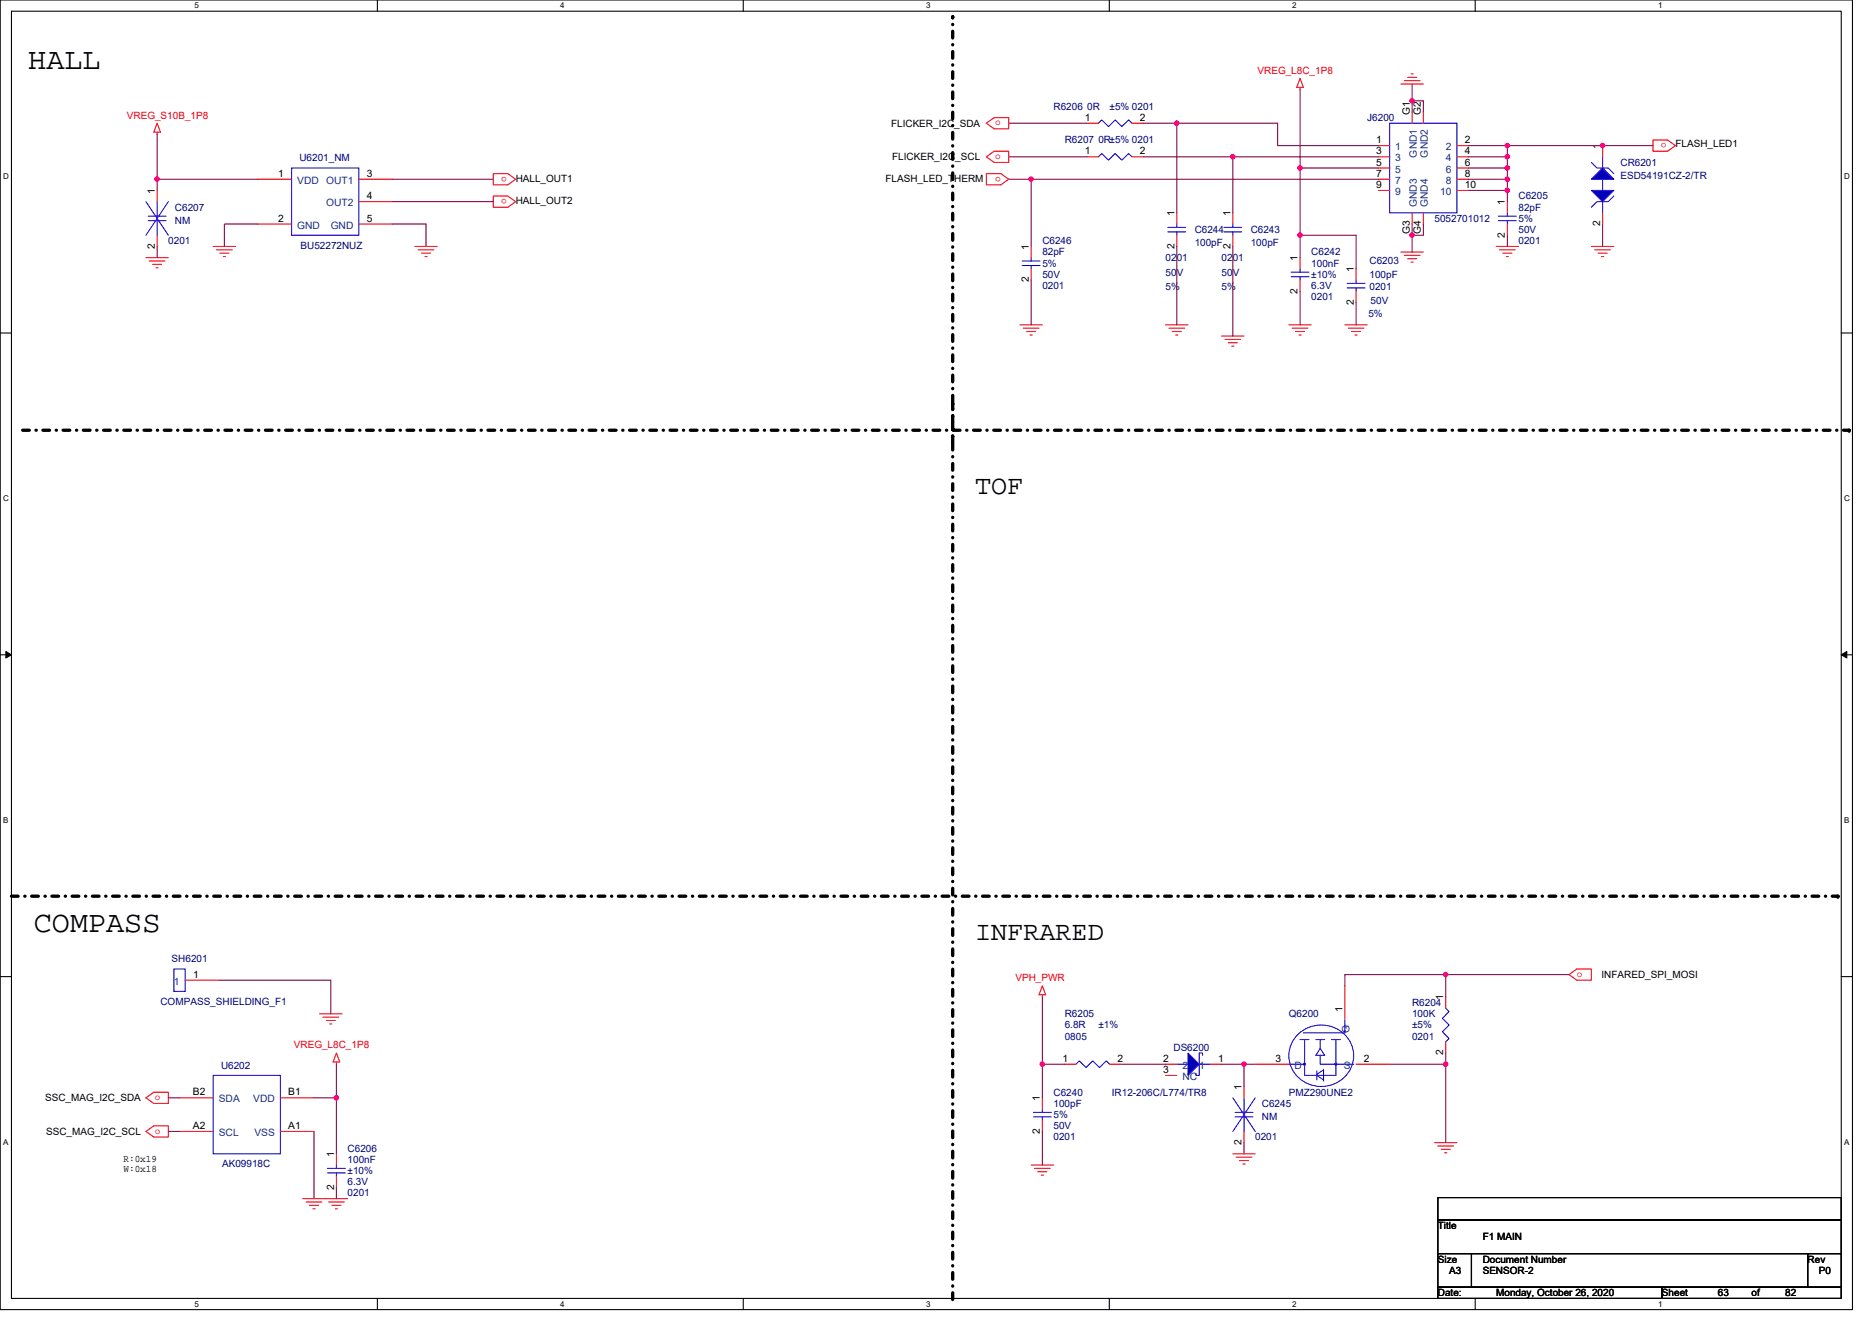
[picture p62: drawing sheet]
<svg xmlns="http://www.w3.org/2000/svg" width="297mm" height="210mm" viewBox="0 0 297 210" stroke-linecap="round" stroke-linejoin="round" font-family="sans-serif">
<defs><g id="words">
<g font-size="4.8">
<text x="4.5" y="10.9">HALL</text>
<text x="5.4" y="147.8">COMPASS</text>
</g>
<g font-size="4.3">
<text x="154.7" y="78.4">TOF</text>
<text x="154.7" y="149.2">INFRARED</text>
</g>
<g font-size="1.6" fill="#f00">
<text x="199.5" y="11.7">VREG_L8C_1P8</text>
<text x="20.1" y="18.8">VREG_S10B_1P8</text>
<text x="157.9" y="19.9">o</text>
<text x="264.4" y="22.7" transform="rotate(180 264.4 22.7)">o</text>
<text x="80.4" y="28" transform="rotate(180 80.4 28)">o</text>
<text x="157.9" y="25.3">o</text>
<text x="158.8" y="28" transform="rotate(180 158.8 28)">o</text>
<text x="80.4" y="31.6" transform="rotate(180 80.4 31.6)">o</text>
<text x="161.1" y="155.7">VPH_PWR</text>
<text x="250.2" y="155">o</text>
<text x="46.6" y="166.4">VREG_L8C_1P8</text>
<text x="24.6" y="174.6">o</text>
<text x="24.6" y="179.9">o</text>
</g>
<g font-size="1.6" fill="#000080">
<text x="167.2" y="17.4">R6206 0R</text>
<text x="176.1" y="17.4">±5% 0201</text>
<text x="168.9" y="22.8">R6207 0R±5% 0201</text>
<text x="217" y="19.2">J6200</text>
<text x="47.5" y="25.6">U6201_NM</text>
<text x="257.1" y="26.3">CR6201</text>
<text x="257.1" y="28.4">ESD54191CZ-2/TR</text>
<text x="27.8" y="33.4">C6207</text>
<text x="27.8" y="35.6">NM</text>
<text x="227.6" y="35.2">5052701012</text>
<text x="241" y="31.6">C6205</text>
<text x="241" y="33.4">82pF</text>
<text x="241" y="35.2">5%</text>
<text x="26.7" y="38.8">0201</text>
<text x="47.7" y="39.5">BU52272NUZ</text>
<text x="165.4" y="38.8">C6246</text>
<text x="165.4" y="40.5">82pF</text>
<text x="185" y="41.4">0201</text>
<text x="189.6" y="37">C6244</text>
<text x="189.6" y="39.1">100pF</text>
<text x="193.8" y="41.4">0201</text>
<text x="198.5" y="37">C6243</text>
<text x="198.5" y="39.1">100pF</text>
<text x="208.1" y="40.5">C6242</text>
<text x="217.3" y="42">C6203</text>
<text x="241" y="38.8">0201</text>
<text x="241" y="37">50V</text>
<text x="165.4" y="45.9">0201</text>
<text x="165.4" y="44.1">50V</text>
<text x="165.4" y="42.3">5%</text>
<text x="185" y="43.7">50V</text>
<text x="185" y="46">5%</text>
<text x="193.8" y="43.7">50V</text>
<text x="193.8" y="46">5%</text>
<text x="208.1" y="42.3">100nF</text>
<text x="208.1" y="47.6">0201</text>
<text x="208.1" y="45.9">6.3V</text>
<text x="208.1" y="44.1">±10%</text>
<text x="217.3" y="44.1">100pF</text>
<text x="217.3" y="46">0201</text>
<text x="217.1" y="50.3">5%</text>
<text x="217.5" y="48.2">50V</text>
<text x="27.2" y="152.7">SH6201</text>
<text x="25.5" y="159.5">COMPASS_SHIELDING_F1</text>
<text x="168.9" y="161.4">R6205</text>
<text x="204.5" y="161.4">Q6200</text>
<text x="224.1" y="159.7">R6204</text>
<text x="224.1" y="161.4">100K</text>
<text x="168.9" y="163.2">6.8R</text>
<text x="168.9" y="165">0805</text>
<text x="174.3" y="163.2">±1%</text>
<text x="186.2" y="166.8">DS6200</text>
<text x="224.1" y="163.2">±5%</text>
<text x="224.1" y="165">0201</text>
<text x="35.1" y="169.6">U6202</text>
<text x="167.2" y="173.9">C6240</text>
<text x="176.4" y="173.9">IR12-206C/L774/TR8</text>
<text x="204.5" y="173.9">PMZ290UNE2</text>
<text x="167.2" y="175.7">100pF</text>
<text x="167.2" y="179.2">50V</text>
<text x="167.2" y="177.4">5%</text>
<text x="200.2" y="175.7">C6245</text>
<text x="200.2" y="177.8">NM</text>
<text x="35.2" y="185.3">AK09918C</text>
<text x="55.2" y="182.8">C6206</text>
<text x="55.2" y="184.6">100nF</text>
<text x="167.2" y="181">0201</text>
<text x="199.2" y="181">0201</text>
<text x="55.2" y="189.9">0201</text>
<text x="55.2" y="188.1">6.3V</text>
<text x="55.2" y="186.3">±10%</text>
</g>
<g font-size="1.6">
<text x="141.4" y="20.1">FLICKER_I2C_SDA</text>
<text x="172.1" y="19.2">1</text>
<text x="180.9" y="19.2">2</text>
<text x="218.4" y="22.7">1</text>
<text x="223.7" y="18.3" transform="rotate(-90 223.7 18.3)">G1</text>
<text x="225.5" y="18.3" transform="rotate(-90 225.5 18.3)">G2</text>
<text x="232.4" y="22.7">2</text>
<text x="253.9" y="23.6" transform="rotate(-90 253.9 23.6)">1</text>
<text x="265.8" y="23.3">FLASH_LED1</text>
<text x="44.1" y="28.1">1</text>
<text x="58.2" y="28.1">3</text>
<text x="81.8" y="28.8">HALL_OUT1</text>
<text x="140.5" y="28.8">FLASH_LED_THERM</text>
<text x="141.6" y="25.4">FLICKER_I2C_SCL</text>
<text x="172.1" y="24.5">1</text>
<text x="180.9" y="24.5">2</text>
<text x="218.4" y="24.5">3</text>
<text x="218.4" y="26.3">5</text>
<text x="218.4" y="28.1">7</text>
<text x="218.4" y="29.8">9</text>
<text x="232.4" y="29.8">10</text>
<text x="232.4" y="24.5">4</text>
<text x="232.4" y="26.3">6</text>
<text x="232.4" y="28.1">8</text>
<text x="24.5" y="30.8" transform="rotate(-90 24.5 30.8)">1</text>
<text x="44.1" y="35.2">2</text>
<text x="58.2" y="35.2">5</text>
<text x="58.2" y="31.6">4</text>
<text x="81.8" y="32.4">HALL_OUT2</text>
<text x="186.3" y="34.3" transform="rotate(-90 186.3 34.3)">1</text>
<text x="195.2" y="34.3" transform="rotate(-90 195.2 34.3)">1</text>
<text x="238.8" y="32.5" transform="rotate(-90 238.8 32.5)">1</text>
<text x="253.9" y="35.9" transform="rotate(-90 253.9 35.9)">2</text>
<text x="24.5" y="39.5" transform="rotate(-90 24.5 39.5)">2</text>
<text x="163.2" y="39.6" transform="rotate(-90 163.2 39.6)">1</text>
<text x="186.3" y="39.5" transform="rotate(-90 186.3 39.5)">2</text>
<text x="195.2" y="39.5" transform="rotate(-90 195.2 39.5)">2</text>
<text x="205.9" y="41.4" transform="rotate(-90 205.9 41.4)">1</text>
<text x="223.7" y="37.2" transform="rotate(-90 223.7 37.2)">G3</text>
<text x="225.5" y="37.2" transform="rotate(-90 225.5 37.2)">G4</text>
<text x="238.8" y="37.7" transform="rotate(-90 238.8 37.7)">2</text>
<text x="163.2" y="44.8" transform="rotate(-90 163.2 44.8)">2</text>
<text x="205.9" y="46.6" transform="rotate(-90 205.9 46.6)">2</text>
<text x="214.8" y="43.2" transform="rotate(-90 214.8 43.2)">1</text>
<text x="214.8" y="48.4" transform="rotate(-90 214.8 48.4)">2</text>
<text x="30.6" y="155.2">1</text>
<text x="254.1" y="155.2">INFARED_SPI_MOSI</text>
<text x="213" y="160.5" transform="rotate(-90 213 160.5)">1</text>
<text x="229" y="158.8" transform="rotate(-90 229 158.8)">1</text>
<text x="229" y="167.5" transform="rotate(-90 229 167.5)">2</text>
<text x="30.6" y="173.9">B2</text>
<text x="45.7" y="173.9">B1</text>
<text x="168.6" y="168.5">1</text>
<text x="177.3" y="168.5">2</text>
<text x="184.6" y="168.5">2</text>
<text x="184.6" y="170.3">3</text>
<text x="193.3" y="168.5">1</text>
<text x="197" y="173" transform="rotate(-90 197 173)">1</text>
<text x="202.4" y="168.5">3</text>
<text x="216.4" y="168.5">2</text>
<text x="7.2" y="174.8">SSC_MAG_I2C_SDA</text>
<text x="30.6" y="179.2">A2</text>
<text x="45.7" y="179.2">A1</text>
<text x="165" y="180" transform="rotate(-90 165 180)">2</text>
<text x="165" y="174.8" transform="rotate(-90 165 174.8)">1</text>
<text x="7.3" y="180.1">SSC_MAG_I2C_SCL</text>
<text x="19.6" y="184.4">R:0x19</text>
<text x="19.6" y="186">W:0x18</text>
<text x="53" y="183.7" transform="rotate(-90 53 183.7)">1</text>
<text x="197" y="181.7" transform="rotate(-90 197 181.7)">2</text>
<text x="53" y="188.8" transform="rotate(-90 53 188.8)">2</text>
<text x="228.2" y="195.1">Title</text>
<text x="235.3" y="196.8">F1 MAIN</text>
<text x="228.2" y="200.4">Size</text>
<text x="229.9" y="202.2">A3</text>
<text x="235.3" y="200.4">Document Number</text>
<text x="235.3" y="202.2">SENSOR-2</text>
<text x="286.8" y="200.4">Rev</text>
<text x="288.6" y="202.2">P0</text>
<text x="228.2" y="205.7">Date:</text>
<text x="237.4" y="205.7">Monday, October 26, 2020</text>
<text x="263.7" y="205.7">Sheet</text>
<text x="272.6" y="205.7">63</text>
<text x="277.9" y="205.7">of</text>
<text x="283.3" y="205.7">82</text>
</g>
<g font-size="1.6" fill="#004080">
<text x="221.4" y="23.8">1</text>
<text x="229.4" y="23.8">2</text>
<text x="47.2" y="29.2">VDD</text>
<text x="51.7" y="29.2">OUT1</text>
<text x="221.4" y="25.6">3</text>
<text x="221.4" y="27.4">5</text>
<text x="221.4" y="29.2">7</text>
<text x="224.8" y="25" transform="rotate(-90 224.8 25)">GND1</text>
<text x="226.6" y="25" transform="rotate(-90 226.6 25)">GND2</text>
<text x="229.4" y="25.6">4</text>
<text x="229.4" y="27.4">6</text>
<text x="229.4" y="29.2">8</text>
<text x="51.7" y="32.7">OUT2</text>
<text x="221.4" y="30.9">9</text>
<text x="224.8" y="32.9" transform="rotate(-90 224.8 32.9)">GND3</text>
<text x="226.6" y="32.9" transform="rotate(-90 226.6 32.9)">GND4</text>
<text x="228.5" y="30.9">10</text>
<text x="47.2" y="36.3">GND</text>
<text x="52.5" y="36.3">GND</text>
<text x="27.6" y="156.3">1</text>
<text x="214.1" y="164" transform="rotate(-90 214.1 164)">G</text>
<text x="187.6" y="169.6">2</text>
<text x="187.6" y="171.4">NC</text>
<text x="190.3" y="169.6">1</text>
<text x="205.4" y="169.6">D</text>
<text x="213.2" y="169.6">S</text>
<text x="34.7" y="175">SDA</text>
<text x="40.2" y="175">VDD</text>
<text x="34.7" y="180.3">SCL</text>
<text x="40.4" y="180.3">VSS</text>
</g>
<g font-size="1.3">
<text x="30.8" y="1.3">5</text>
<text x="88.9" y="1.3">4</text>
<text x="147" y="1.3">3</text>
<text x="205" y="1.3">2</text>
<text x="263.1" y="1.3">1</text>
<text x=".5" y="28.4">D</text>
<text x="292.6" y="28.4">D</text>
<text x=".5" y="79.5">C</text>
<text x="292.6" y="79.5">C</text>
<text x=".5" y="130.6">B</text>
<text x="292.6" y="130.6">B</text>
<text x=".5" y="181.7">A</text>
<text x="292.6" y="181.7">A</text>
<text x="30.8" y="207.4">5</text>
<text x="88.9" y="207.4">4</text>
<text x="147" y="207.4">3</text>
<text x="205" y="207.4">2</text>
<text x="263.1" y="207.4">1</text>
</g>
</g></defs>
<path d="M0 0h293.9v207.9h-293.9zM1.8 1.8h290.4v204.3h-290.4z" fill="none" stroke="#000" stroke-width=".17"/>
<g fill="#fff">
<path d="M30.8 .2h.7v1.4h-.7z"/>
<path d="M30.8 206.3h.7v1.4h-.7z"/>
</g>
<path d="M59.9 0v1.8M59.9 206.1v1.8" fill="none" stroke="#000" stroke-width=".17"/>
<g fill="#fff">
<path d="M88.9 .2h.7v1.4h-.7z"/>
<path d="M88.9 206.3h.7v1.4h-.7z"/>
</g>
<path d="M117.9 0v1.8M117.9 206.1v1.8" fill="none" stroke="#000" stroke-width=".17"/>
<g fill="#fff">
<path d="M147 .2h.7v1.4h-.7z"/>
<path d="M147 206.3h.7v1.4h-.7z"/>
</g>
<path d="M176 0v1.8M176 206.1v1.8" fill="none" stroke="#000" stroke-width=".17"/>
<g fill="#fff">
<path d="M205 .2h.7v1.4h-.7z"/>
<path d="M205 206.3h.7v1.4h-.7z"/>
</g>
<path d="M234.1 0v1.8M234.1 206.1v1.8" fill="none" stroke="#000" stroke-width=".17"/>
<g fill="#fff">
<path d="M263.1 .2h.7v1.4h-.7z"/>
<path d="M263.1 206.3h.7v1.4h-.7z"/>
<path d="M.5 27.3h.9v1.4h-.9z"/>
<path d="M292.6 27.3h.9v1.4h-.9z"/>
<path d="M.5 78.4h.9v1.4h-.9z"/>
<path d="M292.6 78.4h.9v1.4h-.9z"/>
</g>
<path d="M0 52.9h1.8M292.2 52.9h1.7" fill="none" stroke="#000" stroke-width=".17"/>
<g fill="#fff">
<path d="M.5 129.5h.8v1.4h-.8z"/>
<path d="M292.6 129.5h.9v1.4h-.9z"/>
</g>
<path d="M0 103.9h1.8M292.2 103.9h1.7" fill="none" stroke="#000" stroke-width=".17"/>
<path d="M.9 103.4l.9 .5-.9 .5zM292.2 103.9l.8-.5v1z" fill="#000" stroke="#000" stroke-width=".16"/>
<g fill="#fff">
<path d="M.5 180.5h.8v1.4h-.8z"/>
<path d="M292.6 180.5h.9v1.4h-.9z"/>
</g>
<path d="M0 155h1.8M292.2 155h1.7M228.2 190.1h64v3.5h-64zM228.2 193.6h64v5.4h-64zM228.2 199h5.3v5.3h-5.3zM233.5 199h53.3v5.3h-53.3zM286.8 199h5.4v5.3h-5.4zM228.2 204.3h35.5v1.8h-35.5zM263.7 204.3h28.5v1.8h-28.5z" fill="none" stroke="#000" stroke-width=".17"/>
<path d="M151.2 2.7h.1M3.6 68.3h289.8M151.2 64h.1M151.2 70.2v-67.5M293.4 68.3h.1M1.8 142.2h289.8M291.6 142.2h.1M151.2 206.2v-142.2" fill="none" stroke="#000" stroke-width=".53" stroke-dasharray="1.1 1.1 0 1.1"/>
<g fill="none" stroke="#f00" stroke-width=".17">
<path d="M24.9 19.6l.6 1.4h-1.1zM156.5 19.6l1.3-.9h2.3v1.7h-2.3zM172.5 19.6h1.8M179.6 19.6h1.8M206.3 12.4l.5 1.5h-1zM206.3 13.9v.3M222.3 13.3h3.5M222.8 12.8h2.5M223.3 12.3h1.5M223.9 11.7h.3M224.1 17.8v1.8M225.8 17.8v1.8"/>
<path d="M24.9 21v.3M24.9 30.2v1.8M24.9 37.3v1.8M33.8 39.1h3.6M34.4 39.6h2.4M40.9 28.4h5.4M40.9 35.6h5.4M56.9 32h5.4M56.9 28.4h5.4M56.9 35.6h5.4M65.8 39.1h3.6M66.4 39.6h2.5"/>
<path d="M78.3 27.6h2.3l1.2 .8-1.2 .9h-2.3zM78.3 31.1h2.3l1.2 .9-1.2 .9h-2.3zM156.5 27.6h2.3l1.3 .8-1.3 .9h-2.3zM156.5 24.9l1.3-.9h2.3v1.8h-2.3zM163.6 39.1v1.8M172.5 24.9h1.8M179.6 24.9h1.8M186.7 33.8v1.8M186.7 37.3v1.8M195.6 33.8v1.8M195.6 37.3v1.8M218.7 23.1h1.8"/>
<path d="M218.7 24.9h1.8M218.7 26.7h1.8M218.7 28.4h1.8M218.7 30.2h1.8M224.1 33.8v1.8M225.8 33.8v1.8M231.2 23.1h1.8M231.2 24.9h1.8M231.2 26.7h1.8M231.2 28.4h1.8M231.2 30.2h1.8M237.4 39.1h3.6"/>
<path d="M237.9 39.6h2.5M239.2 32v1.8M239.2 35.6v1.7M252.5 39.1h3.6M253 39.6h2.5M254.3 23.1v1.8M254.3 33.8v1.8M262.3 22.2h2.3l1.3 .9-1.3 .9h-2.3zM23.2 40.9h3.5M23.7 41.4h2.5M24.2 42h1.5M24.8 42.5h.3"/>
<path d="M34.9 40.2h1.4M35.4 40.7h.4M66.9 40.2h1.4M67.4 40.7h.4M161.8 51.6h3.6M162.4 52.1h2.5M162.9 52.6h1.4M163.4 53.2h.4M163.6 42.7v1.7M185 51.6h3.5M185.5 52.1h2.5M186 52.6h1.4"/>
<path d="M186.6 53.2h.3M193.8 53.3h3.6M194.4 53.9h2.5M194.9 54.4h1.4M195.4 54.9h.4M204.5 51.6h3.6M205 52.1h2.5M205.6 52.6h1.4M206.1 53.2h.4M206.3 40.9v1.8M206.3 44.4v1.8M213.4 51.6h3.6"/>
<path d="M213.9 52.1h2.5M214.5 52.6h1.4M215 53.2h.3M215.2 42.7v1.7M215.2 46.2v1.8M222.3 40h3.5M222.8 40.5h2.5M223.3 41.1h1.5M223.9 41.6h.3M238.5 40.2h1.4M239 40.7h.3M253.6 40.2h1.4"/>
<path d="M254.1 40.7h.4M29.4 155.6h5.3M165.4 156.5l.5 1.4h-1zM165.4 157.9v.3M213.4 156.5v5.3M229.4 158.2v1.8M249 154.7l1.2-.9h2.3v1.8h-2.3zM23.2 174.2l1.2-.8h2.3v1.7h-2.3zM23.2 179.6l1.2-.9h2.3v1.8h-2.3zM28.5 179.6h5.3M28.5 174.2h5.3M44.5 179.6h5.3"/>
<path d="M44.5 174.2h5.3M50.7 160.9h3.6M51.2 161.4h2.5M51.8 162h1.4M52.3 162.5h.4M53.4 167.1l.5 1.5h-1.1zM53.4 168.6v.3M165.4 174.2v1.8M165.4 177.8v1.8M168.9 168.9h1.8M176.1 168.9h1.7M185 168.9h1.7"/>
<path d="M185 170.7h1.7M192.1 168.9h1.7M197.4 172.5v1.7M197.4 179.6v1.8M199.2 168.9h5.3M215.2 168.9h5.3M229.4 165.4v1.7M48 190.2h7.2M48.6 190.8h2.5M49.1 191.3h1.4M49.7 191.9h.3M52.1 190.8h2.5"/>
<path d="M52.7 191.3h1.4M53.2 191.9h.3M53.4 183.1v1.8M53.4 186.7v1.8M163.6 184.9h3.6M164.1 185.4h2.5M164.7 186h1.4M165.2 186.5h.4M195.6 183.1h3.6M196.1 183.7h2.5M196.7 184.2h1.4M197.2 184.7h.4"/>
<path d="M227.6 181.4h3.6M228.2 181.9h2.4M228.7 182.4h1.4M229.2 183h.4"/>
</g>
<g fill="none" stroke="#00f" stroke-width=".17">
<path d="M174.3 19.6l.5-.6 1.1 1.1 1.1-1.1 1 1.1 1.1-1.1 .5 .6M220.5 19.6h10.7v14.2h-10.7zM23.2 32l3.5 5.3M23.5 34.3h2.8M23.5 35h2.8M24.9 32v2.3M24.9 35v2.3M26.7 32l-3.5 5.3M46.3 26.7h10.6v10.6h-10.6zM174.3 24.9l.5-.5 1.1 1 1.1-1 1 1 1.1-1 .5 .5M185.3 36.1h2.8M185.3 36.8h2.8"/>
<path d="M186.7 35.6v.5M186.7 36.8v.5M194.2 36.1h2.8M194.2 36.8h2.8M195.6 35.6v.5M195.6 36.8v.5M237.8 34.3h2.8M237.8 35h2.8M239.2 33.8v.5M239.2 35v.6M252.5 25.8l.9 .9h1.8l.9 .9M254.3 24.9v1.8"/>
<path d="M254.3 28.4v1.8M254.3 32v1.8M256.1 31.1l-.9 .9h-1.8l-.9 .9M162.2 41.4h2.8M162.2 42.1h2.8M163.6 40.9v.5M163.6 42.1v.6M204.9 43.2h2.8M204.9 43.9h2.8M206.3 42.7v.5M206.3 43.9v.5M213.8 45h2.8"/>
<path d="M213.8 45.7h2.8M215.2 44.4v.6M215.2 45.7v.5M27.6 153.8h1.8v3.6h-1.8zM33.8 170.7h10.7v12.4h-10.7zM164 176.6h2.8M164 177.3h2.8M165.4 176v.6M165.4 177.3v.5M170.7 168.9l.6-.5 1 1 1.1-1 1.1 1 1-1 .6 .5M186.7 168.9h1.8M190.3 168.9h1.8"/>
<path d="M190.8 167.5v-.4h-.5v3.6h-.5v-.4M195.6 174.2l3.6 5.4M196 176.6h2.8M196 177.3h2.8M197.4 174.2v2.4M197.4 177.3v2.3M199.2 174.2l-3.6 5.4M204.5 168.9h2.5M205.7 164.4a5.2 5.2 0 0 1 5.6-1.5 5.2 5.2 0 0 1 3.5 4.7 5.2 5.2 0 0 1-5.1 4.8 5.2 5.2 0 0 1-5.2-4.8 4.7 4.7 0 0 1 1.2-3.2zM206.3 165h1.4M208.8 165h1.4M209 170.7l1 .7"/>
<path d="M209 170.5l1-.7v1.8M209 170v1.4M209.5 166.4l.7 1.1h-1.4zM209.5 165v1.4M209.5 167.5v1.4h5.3M211.3 165h1.4M212 165v5.7h-5v-5.7M213.4 162.7v1M213.4 163.6v.3h-6.6M213.4 162v.9M229.4 160l.5 .5-1 1.1 1 1.1-1 1 1 1.1-.5 .6M52 185.4h2.8"/>
<path d="M52 186.2h2.8M53.4 184.9v.5M53.4 186.2v.5"/>
</g>
<g fill="#00f" stroke="#00f" stroke-width=".17">
<path d="M188.5 167.1l1.8 1.8-1.8 1.8z"/>
<path d="M252.5 28.4l1.8-1.7 1.8 1.7z"/>
<path d="M252.5 30.2h3.6l-1.8 1.8z"/>
<path d="M206.9 168.8h.2v.2h-.2z" fill-rule="evenodd"/>
<path d="M211.8 168.8h.3v.2h-.3z" fill-rule="evenodd"/>
</g>
<g fill="none" stroke="#800040" stroke-width=".17">
<path d="M160.1 19.6h12.4M181.4 19.6h5.3M186.7 19.6v14.2M186.7 19.6h16v3.5h16M206.3 14.2v12.5M224.1 16h1.7v1.8M224.1 16v1.8M224.1 13.3v2.7M24.9 21.3v7.1M24.9 28.4v1.8M24.9 39.1v1.8M24.9 28.4h16"/>
<path d="M40.9 35.6h-5.3v3.5M62.3 35.6h5.3v3.5M62.3 28.4h16M62.3 32h16M160.1 24.9h12.4M160.1 28.4h58.6M163.6 28.4v10.7M181.4 24.9h37.3M186.7 39.1v12.5M195.6 39.1v14.2M195.6 24.9v8.9M206.3 26.7v10.6"/>
<path d="M206.3 37.3v3.6M206.3 37.3h8.9v5.4M206.3 26.7h12.4M224.1 37.3v2.7M224.1 35.6v1.7M225.8 35.6v1.7h-1.7M233 23.1h6.2v1.8M233 24.9h6.2M233 26.7h6.2v1.7M233 28.4h6.2v1.8M233 30.2h6.2v1.8M239.2 23.1h23.1"/>
<path d="M239.2 24.9v1.8M239.2 37.3v1.8M254.3 35.6v3.5M163.6 44.5v7.1M206.3 46.2v5.4M215.2 48v3.6M34.7 155.6h17.8v5.3M165.4 158.2v10.7M229.4 154.7h-16v1.8M229.4 154.7h19.6M229.4 154.7v3.5M26.7 174.2h1.8"/>
<path d="M26.7 179.6h1.8M49.8 179.6v10.6M49.8 174.2h3.6M53.4 168.9v5.3M53.4 174.2v8.9M165.4 168.9v5.3M165.4 168.9h3.5M165.4 179.6v5.3M177.8 168.9h7.2M193.8 168.9h3.6M197.4 168.9v3.6M197.4 168.9h1.8"/>
<path d="M220.5 168.9h8.9M229.4 167.1v1.8M229.4 168.9v12.5M53.4 188.5v1.7M197.4 181.4v1.7"/>
</g>
<g fill="#f0f" stroke="#f0f" stroke-width=".17">
<circle cx="53.4" cy="174.2" r=".35"/>
<circle cx="229.4" cy="154.7" r=".35"/>
<circle cx="229.4" cy="168.9" r=".35"/>
<circle cx="24.9" cy="28.4" r=".35"/>
<circle cx="165.4" cy="168.9" r=".35"/>
<circle cx="197.4" cy="168.9" r=".35"/>
<circle cx="224.1" cy="16" r=".35"/>
<circle cx="186.7" cy="19.5" r=".35"/>
<circle cx="239.2" cy="23.1" r=".35"/>
<circle cx="254.3" cy="23.1" r=".35"/>
<circle cx="195.6" cy="24.9" r=".35"/>
<circle cx="239.2" cy="24.9" r=".35"/>
<circle cx="206.3" cy="37.3" r=".35"/>
<circle cx="206.3" cy="26.7" r=".35"/>
<circle cx="239.2" cy="26.7" r=".35"/>
<circle cx="239.2" cy="28.4" r=".35"/>
<circle cx="163.6" cy="28.4" r=".35"/>
<circle cx="239.2" cy="30.2" r=".35"/>
<circle cx="224.1" cy="37.3" r=".35"/>
</g>
<use href="#words"/>
</svg>
